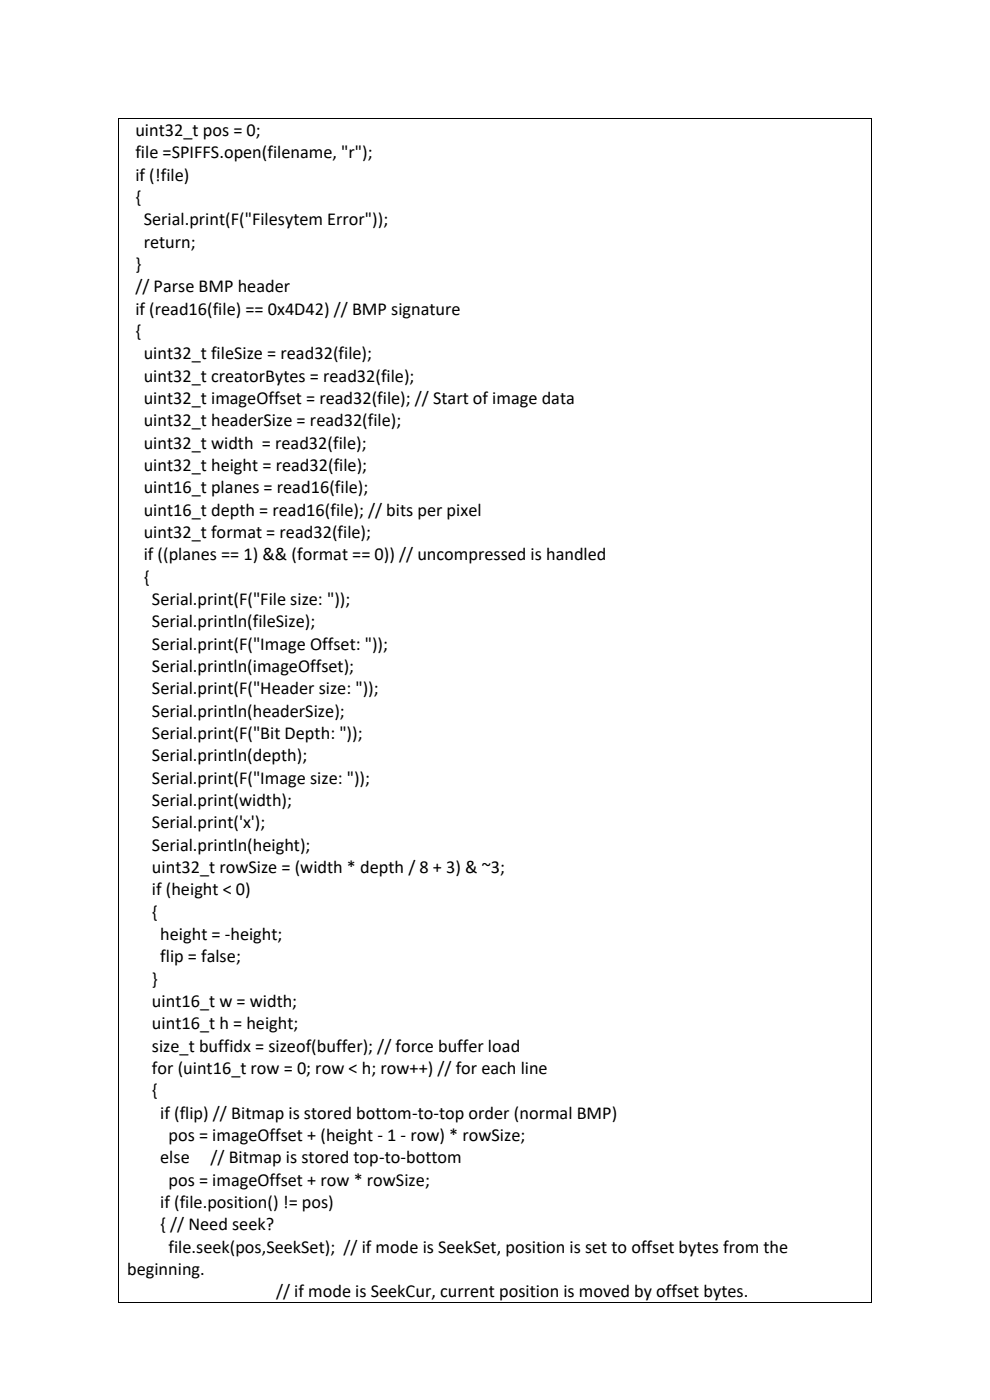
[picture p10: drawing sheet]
<svg xmlns="http://www.w3.org/2000/svg" width="210mm" height="297mm" viewBox="0 0 210 297" stroke-linecap="round" stroke-linejoin="round" font-family="sans-serif">
<defs><g id="words">
<g font-size="3.9">
<text x="28.7" y="28.9">uint32_t pos = 0;</text>
<text x="28.7" y="33.6">file =SPIFFS.open(filename, &quot;r&quot;);</text>
<text x="28.7" y="38.4">if (!file)</text>
<text x="28.7" y="43.1">{</text>
<text x="30.5" y="47.8">Serial.print(F(&quot;Filesytem Error&quot;));</text>
<text x="30.5" y="52.6">return;</text>
<text x="28.7" y="57.3">}</text>
<text x="28.7" y="62">// Parse BMP header</text>
<text x="28.7" y="71.5">{</text>
<text x="28.7" y="66.8">if (read16(file) == 0x4D42) // BMP signature</text>
<text x="30.5" y="76.2">uint32_t fileSize = read32(file);</text>
<text x="30.5" y="81">uint32_t creatorBytes = read32(file);</text>
<text x="30.5" y="85.7">uint32_t imageOffset = read32(file); // Start of image data</text>
<text x="30.5" y="90.4">uint32_t headerSize = read32(file);</text>
<text x="30.5" y="95.2">uint32_t width = read32(file);</text>
<text x="30.5" y="99.9">uint32_t height = read32(file);</text>
<text x="30.5" y="104.7">uint16_t planes = read16(file);</text>
<text x="30.5" y="109.4">uint16_t depth = read16(file); // bits per pixel</text>
<text x="30.5" y="114.1">uint32_t format = read32(file);</text>
<text x="30.5" y="118.9">if ((planes == 1) &amp;&amp; (format == 0)) // uncompressed is handled</text>
<text x="30.5" y="123.6">{</text>
<text x="32.2" y="128.4">Serial.print(F(&quot;File size: &quot;));</text>
<text x="32.2" y="133.1">Serial.println(fileSize);</text>
<text x="32.2" y="137.8">Serial.print(F(&quot;Image Offset: &quot;));</text>
<text x="32.2" y="142.6">Serial.println(imageOffset);</text>
<text x="32.2" y="147.3">Serial.print(F(&quot;Header size: &quot;));</text>
<text x="32.2" y="152">Serial.println(headerSize);</text>
<text x="32.2" y="161.5">Serial.println(depth);</text>
<text x="32.2" y="156.8">Serial.print(F(&quot;Bit Depth: &quot;));</text>
<text x="32.2" y="166.2">Serial.print(F(&quot;Image size: &quot;));</text>
<text x="32.2" y="171">Serial.print(width);</text>
<text x="32.2" y="175.7">Serial.print('x');</text>
<text x="32.2" y="180.4">Serial.println(height);</text>
<text x="32.2" y="185.2">uint32_t rowSize = (width * depth / 8 + 3) &amp; ~3;</text>
<text x="32.2" y="189.9">if (height &lt; 0)</text>
<text x="32.2" y="194.7">{</text>
<text x="34" y="199.4">height = -height;</text>
<text x="32.2" y="208.9">}</text>
<text x="34" y="204.1">flip = false;</text>
<text x="32.2" y="213.6">uint16_t w = width;</text>
<text x="32.2" y="218.4">uint16_t h = height;</text>
<text x="32.2" y="223.1">size_t buffidx = sizeof(buffer); // force buffer load</text>
<text x="32.2" y="227.8">for (uint16_t row = 0; row &lt; h; row++) // for each line</text>
<text x="32.2" y="232.6">{</text>
<text x="34" y="237.3">if (flip) // Bitmap is stored bottom-to-top order (normal BMP)</text>
<text x="35.8" y="242">pos = imageOffset + (height - 1 - row) * rowSize;</text>
<text x="34" y="246.8">else</text>
<text x="35.8" y="251.5">pos = imageOffset + row * rowSize;</text>
<text x="44.6" y="246.8">// Bitmap is stored top-to-bottom</text>
<text x="34" y="256.2">if (file.position() != pos)</text>
<text x="34" y="261">{ // Need seek?</text>
<text x="35.7" y="265.7">file.seek(pos,SeekSet); // if mode is SeekSet, position is set to offset bytes from the</text>
<text x="27" y="270.5">beginning.</text>
<text x="58.5" y="275.2">// if mode is SeekCur, current position is moved by offset bytes.</text>
</g>
</g></defs>
<g fill="#000">
<path d="M25 25h.2v.2h-.2z" fill-rule="evenodd"/>
<path d="M25 25h.2v.2h-.2z" fill-rule="evenodd"/>
<path d="M184.8 25h.2v.2h-.2z" fill-rule="evenodd"/>
<path d="M184.8 25h.2v.2h-.2z" fill-rule="evenodd"/>
<path d="M25 276.2h.2v.2h-.2z" fill-rule="evenodd"/>
<path d="M25 276.2h.2v.2h-.2z" fill-rule="evenodd"/>
<path d="M184.8 276.2h.2v.2h-.2z" fill-rule="evenodd"/>
<path d="M184.8 276.2h.2v.2h-.2z" fill-rule="evenodd"/>
</g>
<path d="M25.1 25.2v251M25.2 25.1h159.6M184.9 25.2v251M25.2 276.3h159.6" fill="none" stroke="#000" stroke-width=".21"/>
<use href="#words"/>
</svg>
